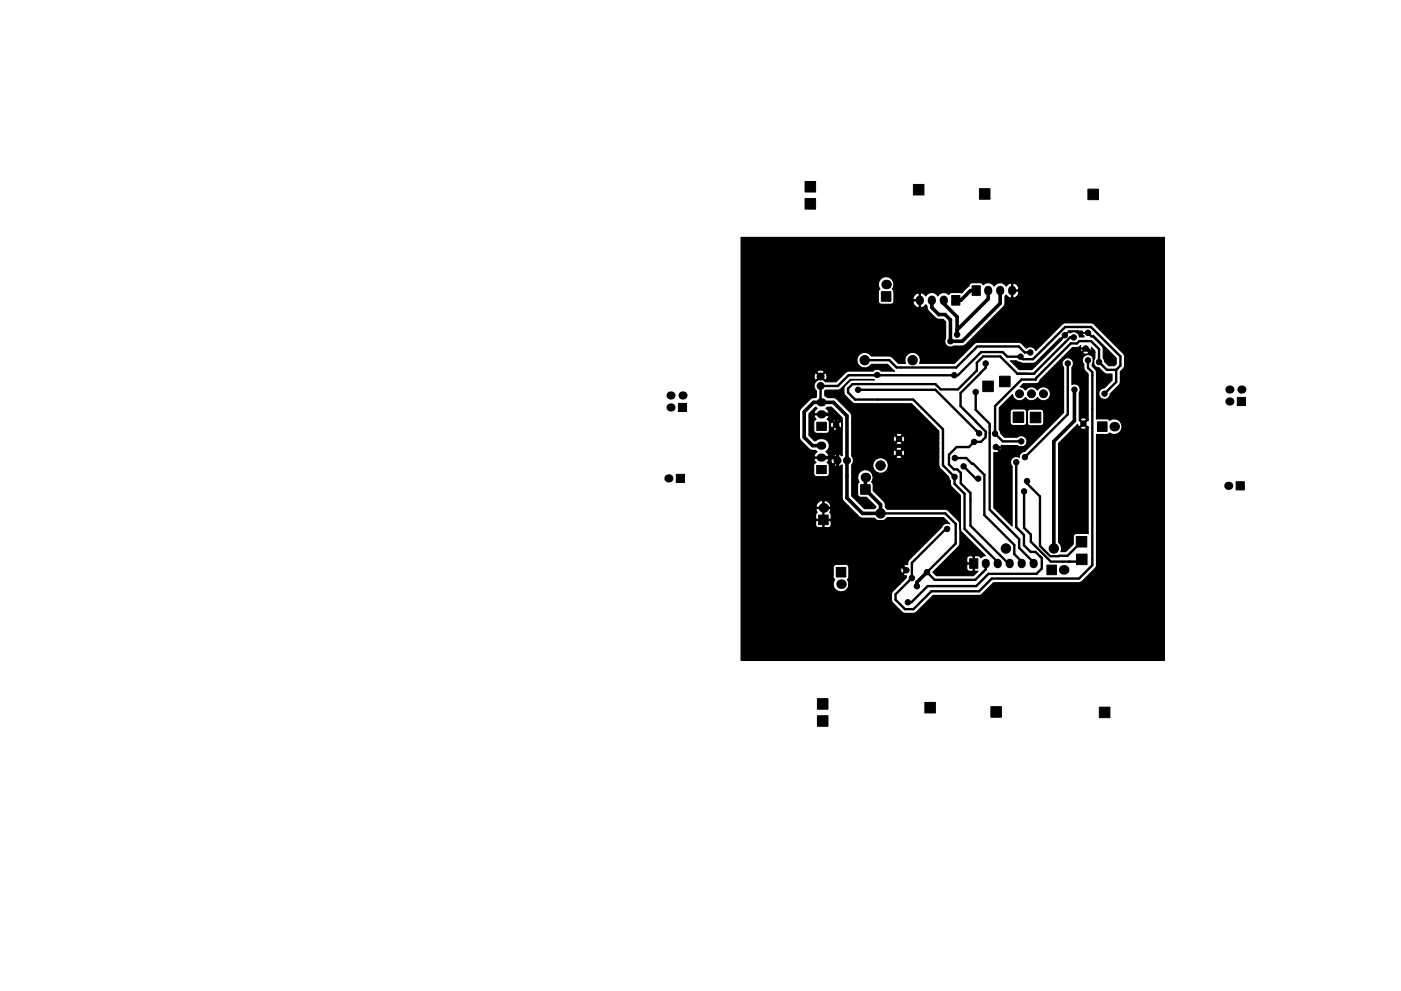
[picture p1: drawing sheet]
<svg xmlns="http://www.w3.org/2000/svg" width="297mm" height="210mm" viewBox="0 0 297 210" stroke-linecap="round" stroke-linejoin="round" font-family="sans-serif">
<g fill="#000" stroke="#000" stroke-width=".21">
<path d="M170.7 42.1h2.2v2.3h-2.2zM170.7 38.5h2.2v2.2h-2.2zM193.7 39.1h2.2v2.3h-2.2zM207.7 40h2.2v2.3h-2.2zM230.7 40.1h2.2v2.3h-2.2zM186.9 61.9h2v2h-2zM201.8 62.7h1.7v2h-1.7zM206.1 60.6h1.7v2.1h-1.7zM143.8 85.6h1.8v1.7h-1.8zM173.2 89.6h2v1.7h-2zM208.4 80.9h2.2v2.2h-2.2zM211.9 79.8h2.3v2.3h-2.3z"/>
<path d="M214.8 87.4h2.2v2.2h-2.2zM218.4 87.5h2.3v2.2h-2.3zM232.7 89.5h2v2h-2zM262.3 84.3h1.8v1.7h-1.8zM143.4 100.6h1.7v1.8h-1.7zM173.2 98.8h2v1.7h-2zM173.6 109.3h2v2h-2zM182.5 102.8h2v2.1h-2zM205.6 118.5h1.7v2.1h-1.7zM222 119.9h2v2h-2zM228.2 113.8h2.2v2.3h-2.2zM228.2 117.6h2.3v2.2h-2.3z"/>
<path d="M262.1 102.2h1.7v1.7h-1.7zM177.3 120.4h2v2h-2zM173.3 151.9h2.2v2.2h-2.2zM173.3 148.2h2.2v2.3h-2.2zM196.1 149h2.2v2.3h-2.2zM210.1 149.9h2.2v2.3h-2.2zM233.1 150h2.2v2.3h-2.2z"/>
<circle cx="174" cy="79.9" r=".74"/>
<circle cx="183.3" cy="76.4" r="1"/>
<circle cx="186" cy="79.5" r=".57"/>
<circle cx="193.5" cy="76.4" r="1"/>
<circle cx="201.5" cy="72.4" r=".57"/>
<circle cx="202.3" cy="79.6" r=".57"/>
<circle cx="202.9" cy="71" r=".57"/>
<circle cx="209" cy="77.1" r=".57"/>
<circle cx="216.4" cy="75.7" r=".57"/>
<circle cx="218.4" cy="74.8" r=".57"/>
<circle cx="225.8" cy="71.1" r=".57"/>
<circle cx="226.4" cy="77.1" r=".57"/>
<circle cx="227.7" cy="71.6" r=".57"/>
<circle cx="230.2" cy="73.9" r=".57"/>
<circle cx="230.7" cy="70.6" r=".57"/>
<circle cx="230.7" cy="76.4" r=".57"/>
<circle cx="233" cy="76.8" r=".57"/>
<circle cx="174" cy="81.9" r=".74"/>
<circle cx="177.3" cy="90.1" r=".57"/>
<circle cx="177.6" cy="97.7" r=".74"/>
<circle cx="179.6" cy="97.7" r=".74"/>
<circle cx="181.9" cy="82.7" r=".57"/>
<circle cx="186.7" cy="98.8" r="1"/>
<circle cx="190.6" cy="96.1" r=".57"/>
<circle cx="190.6" cy="93.1" r=".57"/>
<circle cx="202.4" cy="97.2" r=".57"/>
<circle cx="204.3" cy="98.9" r=".57"/>
<circle cx="206.5" cy="93.7" r=".57"/>
<circle cx="206.9" cy="83.2" r=".57"/>
<circle cx="207.6" cy="91.9" r=".57"/>
<circle cx="211" cy="92" r=".57"/>
<circle cx="211.1" cy="94.8" r=".57"/>
<circle cx="215.5" cy="98.1" r=".57"/>
<circle cx="216.2" cy="83.5" r=".84"/>
<circle cx="216.5" cy="93.6" r=".57"/>
<circle cx="217.3" cy="97" r=".57"/>
<circle cx="218.7" cy="83.5" r=".84"/>
<circle cx="221.2" cy="83.5" r=".84"/>
<circle cx="227.8" cy="82.7" r=".57"/>
<circle cx="229.7" cy="89.9" r=".57"/>
<circle cx="234.2" cy="83.5" r=".57"/>
<circle cx="186.7" cy="108.9" r="1"/>
<circle cx="200.8" cy="112.2" r=".57"/>
<circle cx="202.4" cy="101.2" r=".57"/>
<circle cx="207.4" cy="101.5" r=".57"/>
<circle cx="213.3" cy="116.4" r="1"/>
<circle cx="217.1" cy="104.3" r=".57"/>
<circle cx="217.7" cy="102.1" r=".57"/>
<circle cx="223.4" cy="116.4" r="1"/>
<circle cx="192.2" cy="121" r=".57"/>
<circle cx="192.5" cy="127.8" r=".57"/>
<circle cx="193.3" cy="122.6" r=".57"/>
<circle cx="194.4" cy="124.4" r=".57"/>
<circle cx="196.5" cy="121.4" r=".57"/>
</g>
<g fill="none" stroke="#000" stroke-width="1.7">
<path d="M195 63.6v.3M197.6 63.6v.3M200.1 63.6v.3M209.5 61.5v.3M212.1 61.5v.3M214.6 61.5v.3M174 97.1h.3M174 94.5h.3M174 87.9h.3M174 85.4h.3M209 119.4v.3M211.5 119.4v.3"/>
<path d="M214.1 119.4v.3M216.6 119.4v.3M219.2 119.4v.3"/>
</g>
<g fill="#000">
<circle cx="187.9" cy="60.4" r="1.02"/>
<circle cx="142.2" cy="86.4" r=".86"/>
<circle cx="142.2" cy="83.9" r=".86"/>
<circle cx="144.7" cy="83.9" r=".86"/>
<circle cx="236.2" cy="90.5" r="1.02"/>
<circle cx="260.7" cy="85.2" r=".86"/>
<circle cx="260.7" cy="82.6" r=".86"/>
<circle cx="263.2" cy="82.6" r=".86"/>
<circle cx="141.7" cy="101.5" r=".86"/>
<circle cx="174.6" cy="107.8" r="1.02"/>
<circle cx="183.5" cy="101.3" r="1.02"/>
<circle cx="260.4" cy="103.1" r=".86"/>
<circle cx="178.3" cy="123.9" r="1.02"/>
<circle cx="225.5" cy="120.9" r="1.02"/>
</g>
<g fill="none" stroke="#000" stroke-width=".51">
<path d="M186 79.5l-.5 .1h1.1M209 77.1v.9l-5.3 5.4v2.8l5.3 5.4v1.1l-1 1h-1.5l-1.1 1.1h-2.6l-1.6 1.7v2l1 1.1h.8l.7 .7v2.2l2.1 2.1v6.9l8 8.1h.3M218.4 74.8h-1.1l-1.3-1.3h-8.8l-4.5 4.5h-12.6l-1.6-1.6h-5.2M226.4 77.1v10.8l-9.1 9.1M227.7 72v-.4h-.8l-7.7 7.7h-3.5l-3.6-3.7h-3.6l-1.4 1.4v1.6l-4 4h-3.7l-1.1-1.1h-17.5l-1 .9v.9l1.5 1.5h12.3l6.3 6.3v7.6l2.5 2.5v1.5l2.1 2.1v7.4l7 7.1v.3M230.2 73.9h-2.5l-3.3 3.3v11.1l-6.6 6.6-6.7-.1M230.7 76.4v1.6l.9 1v40.9l-2.8 2.8h-18.5l-2.7 2.7h-10.1l-3.8 3.8h-1.8l-2-2v-1.1l3.4-3.5v-3.2l7.2-7.2h.3M236.7 78.5h-2l-1.7-1.7v-2.7l-1.7-1.7h-2.5l-.5 .5h-1.3l-7.4 7.4v.2h-3l-5.6 5.6v5.9l1.6 1.6h3.9M236.7 78.5l.9-.9v-2l-6.3-6.2h-5.4l-6.9 6.8h-2.1l-.5-.5h-2.8l-1-1h-4.6l-4.9 4.9h-23.2l-2.3 2.3h-3.6v3.3l.2 .2M236.7 78.5v2.5l-2.5 2.5M181.9 82.7h16.4l9.3 9.2M202.4 97.2h2.5l1.2 1.2h.2l2.4 2.3v8.6l6.4 6.3v2l1.5 1.5v.5"/>
<path d="M204.3 98.9l2.6 2.6h.5M206.9 83.2v3.7l2.9 3v18.2l6.3 6.3v1.8l3.1 3.1v.3M207 91.3h.1M209 92.2h.1M215.5 98.1v13.8l1.6 1.6v2.2l1.4 1.4h1l1.4 1.3v2.2l-1.1 1.1h-10.2l-2.6 2.6h-10.3l-3.5 3.5h-.7M186.7 108.9h13.7l2.2 2.2v4.2l-6.1 6.1 1.7 1.6h8.6l2.2-2.2v-1.2M217.1 104.3v7.7l1.5 1.4v1.5l4.2 4.3h6.1l.5-.5M217.7 102.1v.5l2.8 2.7v10.5l2.2 2.2 3.6-.1 3-3"/>
</g>
<path d="M200.1 63.7v.7l2.8 2.8v3.8M207 61.6h-1.2l-2.1 2.1h-1.1M209.5 61.6v1.8l-6.6 6.6M212.1 61.6v2.8l-8.1 8h-2.5v-4.5l-1.1-1.2h-1.4l-1.4-1.4v-1.6M174.2 97.1h2.8l.6 .6M174.2 94.5h-1.9l-1.8-1.7v-5.4l2-2h4.2l2.9 2.8v17.4l3.3 3.3h3.8v-1.8l-3.2-3.3v-2.5M174.2 87.9h2.8l.3 .3v1.9l.3 .3v16l14.6 14.6M179.4 97.6v.4M227.8 82.7v6.6l-4.4 4.3v22.8M196.5 121.4l-2.1 2.1v.9" fill="none" stroke="#000" stroke-width=".76"/>
<path d="M219.4 79.2l-1.6 .1M230.2 73.9h.5l1.1 1.1v2.7l1 .9M230.7 70.6h-1.8l-.4-.3h-1.9l-.8 .8" fill="none" stroke="#000" stroke-width=".38"/>
<path d="M214.2 76.6h1.4l1.3 .5 2.5-.1 5.3-5.3 .2 .1 .9-.9 .2 .2-7.2 7.3h-2.7zM226.7 70.3h2.8v.5l.1 .4 .2 .1v.2h-.9a1.2 1.2 0 0 0-.8-1 1.2 1.2 0 0 0-1.2 .1l-.3-.1zM214.7 83.7a1.48 1.48 0 0 0 1.1 1.3 1.48 1.48 0 0 0 1.6-.7 1.48 1.48 0 0 0 2.6 0 1.5 1.5 0 0 0 2.2 .4 1.5 1.5 0 0 0 0-2.3 1.5 1.5 0 0 0-2.2 .4 1.48 1.48 0 0 0-2.6 0 1.37 1.37 0 0 0-1.1-.7l.7-.7h2.6a.85 .85 0 0 0 .9-.7l6.9-7h1.3l.4-.4a.87 .87 0 0 0 .3 1.3l.8-.9 .8 .9h.3l.1-.3v-.6l.7 .7v.4h-1.2l-.7-.7-.7 .7 .1 .2a.87 .87 0 0 0 1.3-.2h1.2v1.2l-.2 .4a1.21 1.21 0 0 0-1.7-1.1 1.21 1.21 0 0 0-.4 2 1.82 1.82 0 0 0 .9 2v9.7h-.3l-.1-.2a.87 .87 0 0 0-1.3 .2l.7 .7 .7-.7h.3v.2h-.2l-.6 .7 .6 .6h.2v.2h-.3l-.7-.6-.7 .6 .1 .2a.87 .87 0 0 0 1.3-.2h.3v22.5h-2.5a.65 .65 0 0 0-.7 .6v1.6l-1.5 1.6h-1.1a1.55 1.55 0 0 0-.5-1.9v-21l4.1-4.1 .1 .5h.3l.6-.6-.7-.7v-5.8a1.21 1.21 0 0 0-.1-1.5 1.21 1.21 0 0 0-1.4-.3v-3.7a1.22 1.22 0 0 0-.1-1.7 1.22 1.22 0 0 0-1.7 0 1.22 1.22 0 0 0 0 1.7v9.6h-4.2a.65 .65 0 0 0-.6-.7h-2.3a.63 .63 0 0 0-.6 .6h-.1a.65 .65 0 0 0-.7-.6h-2.2a.65 .65 0 0 0-.6 .6v2.2a.65 .65 0 0 0 .6 .7h2.2a.65 .65 0 0 0 .7-.7l.1-2.2v2.3a.65 .65 0 0 0 .6 .6h2.3a.65 .65 0 0 0 .6-.6v-2.2h4.2l-8.2 8.3a1.15 1.15 0 0 0-1.2 1.2 1.21 1.21 0 0 0-1.6 .3 1.21 1.21 0 0 0 .1 1.6v12.7l-3.9-3.8v-11.8l.6 .1 .5-.2v-.2l-.8-.8 .1-.2 .9 .8h.2l.1-.3v-.7h3.4a1.22 1.22 0 0 0 1.7 0 1.22 1.22 0 0 0 0-1.7 1.22 1.22 0 0 0-1.7 0h-2.7l-.8-.8-.3-.8v-4.7zM230.5 70.6l.2-.2 .8 .9 .3-.2 4.9 4.9v1.2l-.4 .4h-1.3l-.8-.8-.3-.8-.1-2.3-1.8-2a2 2 0 0 1-1.3-.9zM175 82.8l3-.1 2.3-2.2 5.1 .1h-4.6l-.7 .3-.9 .9a1.93 1.93 0 0 0 0 2.1l1.5 1.5 .6 .3h12l5.7 5.7v.9h-7.7l-.1-.2a.87 .87 0 0 0-1.2 .2l.6 .6 .7-.6h7.7v.7h-7.2l-.1-.5h-.2l-.7 .6h-.4l-.6-.6h-.2a.87 .87 0 0 0 .2 1.3l.6-.7h.4l.7 .7 .2-.1 .1-.7h7.2v1h-7.7l-.7-.7-.6 .7v.2a.87 .87 0 0 0 1.3-.2h7.7v1.2h-7.7l-.1-.2a.87 .87 0 0 0-1.3 .2l.7 .7 .7-.7h7.7v.7h-7.2l-.1-.4-.3-.1-.6 .7h-.4l-.6-.7-.3 .1a.87 .87 0 0 0 .3 1.3l.6-.7h.4l.6 .7 .3-.1 .1-.8h7.2v1h-7.7l-.7-.6-.7 .6 .1 .3a.87 .87 0 0 0 1.3-.3h7.7l.1 2.2h-10.8a1.67 1.67 0 0 0-1.9-2 1.67 1.67 0 0 0-1.1 2.6 1.67 1.67 0 0 0 2.8 0l.2-.6h10.8l2.1 2.1v.2a1.92 1.92 0 0 1 .4 1.6l2 2.1 .1 7.5 5.2 5.3-.5 .1-.5 .3-.5-.4h-.7l-.1 .2-1.1-.2-.4 .3-.1 1.1 .1 .1h1.2v-1.3h.3v1.6h-1.5l-.1 .1 .1 1.1 .4 .3h.7l.1-.2v-1.3h.3v1.3l.1 .2h.6l-.9 .9h-7.9l-.7-.7 5.6-5.7v-4.9l-2.4-2.5-.6-.3h-12.3l-.4-.4-.1-.9-.2-.3-2.3-2.3v-1.3l-.3-.5a1.66 1.66 0 0 0-.2-2.2 1.66 1.66 0 0 0-2.2 0 1.66 1.66 0 0 0-.2 2.2l-.4 .5v2.1a.65 .65 0 0 0 .7 .6h1.2l2 2.1-.3 .3h-2.1l-2.7-2.7v-6.6a1.31 1.31 0 0 0 0-1.8l-.1-8.9-3.1-3.2-.7-.3h-1.2l-.6-.4v-1.1zM222.8 120.8h.3v.2l-.2 .1zM157.1 50.4h89.8v10.9h-30.8l-.2-.6-.4-.4-.5-.3-.3 .2-.5-.2-.5 .3-.4 .4-.2-.3a1.47 1.47 0 0 0-2.3 .3 1.46 1.46 0 0 0-2.4-.3l-.1-.2-.5-.2h-1.9l-.4 .4v.3l-1.4 1.2h-14.6l-.3-.6a1.66 1.66 0 0 0-.2-2.2 1.66 1.66 0 0 0-2.2 0 1.66 1.66 0 0 0-.2 2.2l-.4 .6v2a.65 .65 0 0 0 .7 .7h2l.5-.2 .1-.5v-2h14.6l-.3 .3-2-.1-.6 .4a1.47 1.47 0 0 0-2.4 .3 1.45 1.45 0 0 0-2.5 0l-.4-.4-.5-.3-.5 .1-.2-.1a1.49 1.49 0 0 0-1.2 1.3l.2 .2h1.2v-1.4h.3v1.6h-1.5a1.05 1.05 0 0 0 1.2 1.4v-1.4h.3v1.4l.2 .1 .5-.2 .4-.4 .5 1.3 1.5 1.5a1.79 1.79 0 0 0 1.7 .3l.5 .5v3.4a1.23 1.23 0 0 0 .1 1.6 1.23 1.23 0 0 0 1.6 .1h1.8l.7-.3 8.1-8 .3-.7v-1.5l.2-.3 .4 .4 .5 .3 .3-.2v-2.9h.2v1.3h1.2l.2-.2h30.8v.7h-30.8l-.2-.2h-1.2v1.3l.3 .2 .5-.3 .4-.4 .2-.6h30.8v13.6h-8.5l-.2-.6-6.3-6.3-.6-.2-5.8 .1-5.9 5.8-.1-.3a1.2 1.2 0 0 0-1.9-.2l-1-1-.6-.3h-8.8l-.6 .3-4.2 4.2h-7.4l.1-.4a1.65 1.65 0 0 0-1.8-1.9 1.65 1.65 0 0 0-1.3 2.3h-1.5l-1.6-1.5-4.2-.1a1.66 1.66 0 0 0-2.5-.3 1.66 1.66 0 0 0 0 2.5 1.66 1.66 0 0 0 2.5-.4h3.5l1.5 1.4h-2.8a1.16 1.16 0 0 0-1.8 0l-10.3 .2a.99 .99 0 0 0-1.5-.2l-.1 .2 .8 .8 .8-.8h4.6l-.8 .8h-3.2l-.2-.5-.3-.1-.7 .8h-.4l-.8-.8-.2 .1a1.04 1.04 0 0 0 .2 1.5l.8-.8h.4l.7 .8 .3-.1 .2-.9h3.2l-1.3 1.3h-2.3l-1-.9-.8 .6a1.38 1.38 0 0 0-.1 2.2v1.3l-1.3 .5-2 2-.3 .7 .1 5.8 2 2.1a1.53 1.53 0 0 0 1.3 .3l.3 .2-.4 .4-.2 .5 .1 .3h3l.1-.3-.3-.5-.4-.4 .3-.2a1.63 1.63 0 0 0-.2-2.3 1.63 1.63 0 0 0-2.3 .2h-.2l-1.2-1.1v-4.6l1.4-1.4 .4 .2-.5 .4-.2 .5 .1 .3h3l.1-.3-.3-.5-.4-.4 .4-.2h.8l2.3 2.3v.6h-.7v-.2a.87 .87 0 0 0-1.3 .2l.7 .7 .6-.7h.7v.7l-.3-.5h-.2l-.6 .6h-.4l-.7-.6-.5 .1-.2-.5-.3-.1 .4-.7-.1-.3h-3l-.1 .3 .4 .7-.3 .1-.2 .5 .1 2 .6 .4h2a.65 .65 0 0 0 .7-.7v-1.7h.3a.84 .84 0 0 0 .2 1.2l.7-.7h.4l.6 .7 .2-.1 .3-.7v1h-.7l-.6-.7-.7 .7 .1 .2a.87 .87 0 0 0 1.2-.2h.7v5.7h-.2a.99 .99 0 0 0-1.5-.2l-.1 .2 .9 1h-.3l-.8-.8-.2 .1a1.04 1.04 0 0 0 .2 1.5l.8-.8h.4l-1 1.1h-1l-.2-.5-.3-.2 .5-.6-.1-.3h-3l-.1 .3 .4 .7-.4 .3-.1 2a.65 .65 0 0 0 .7 .6h2.2l.4-.6v-1.7h1l.1 .1a1.04 1.04 0 0 0 1.5-.2h.2v6.9l.3 .8 1 1h-3.7a1.35 1.35 0 0 0-1.7-1.1 1.14 1.14 0 0 0-1.4 1.3h1.4v-1.3h.2v1.3h1.4l.1-.2h3.7l1.7 1.8h-5.4l-.3-.5 .3-.6-.1-.2h-3l-.1 .2 .2 .6-.3 .5v.8l.2 .2h1.4v-2.3h.2v2.3h1.4l.1-.2v-.8h5.4a1.46 1.46 0 0 0 1.3 .7h2.5l.4 .4a1.65 1.65 0 0 0 2.3-.5h11.9l.8 .8h-24.6l-.1-.2h-3l-.2 .2v.8l.5 .5h.9l.2-.1v-1.4h.2v1.4l.2 .1h.8l.4-.2 .1-1.1h24.6l.6 .6-.4-.2a1.19 1.19 0 0 0-1.3 .8l-7 7-.2 .3v.7l-.9 .1-.1 .2 .9 .9h-.4l-.7-.7-.2 .1a.87 .87 0 0 0 .2 1.2l.7-.6h.4l-.9 .8 .1 .2 .6 .2-.1 .4-1.3 1.3h-10.8l-.4-.9 .4-.6-.1-2.3-.6-.4h-2a.65 .65 0 0 0-.6 .7v2l.3 .6a1.67 1.67 0 0 0 .8 2.5 1.67 1.67 0 0 0 2.2-1.6h10.8l-1.7 1.9v1.8l2.4 2.5h2.2l.6-.2 3.5-3.6h10.1l2.7-2.7h18.5l3.1-3 .3-.7v-27.8l2.2 .1 .6-.3a1.65 1.65 0 0 0 2.2-.3 1.65 1.65 0 0 0 0-2.2 1.65 1.65 0 0 0-2.2-.2l-.6-.3h-2.2v-9.9l-.3-.7-.6-.6v-.4l.2-.4a1.15 1.15 0 0 0 1.2 1.1l1.3 1.3 1.5 .1v1.3l-1.7 1.6a1.22 1.22 0 0 0-1.1 1.2 1.22 1.22 0 0 0 1.2 1.2 1.22 1.22 0 0 0 1.2-1.1l2.1-2.2v-2.6l.9-.9v-2.3h8.5v64.5h-89.8z" fill="#000" stroke="#000" stroke-width=".25"/>
</svg>
